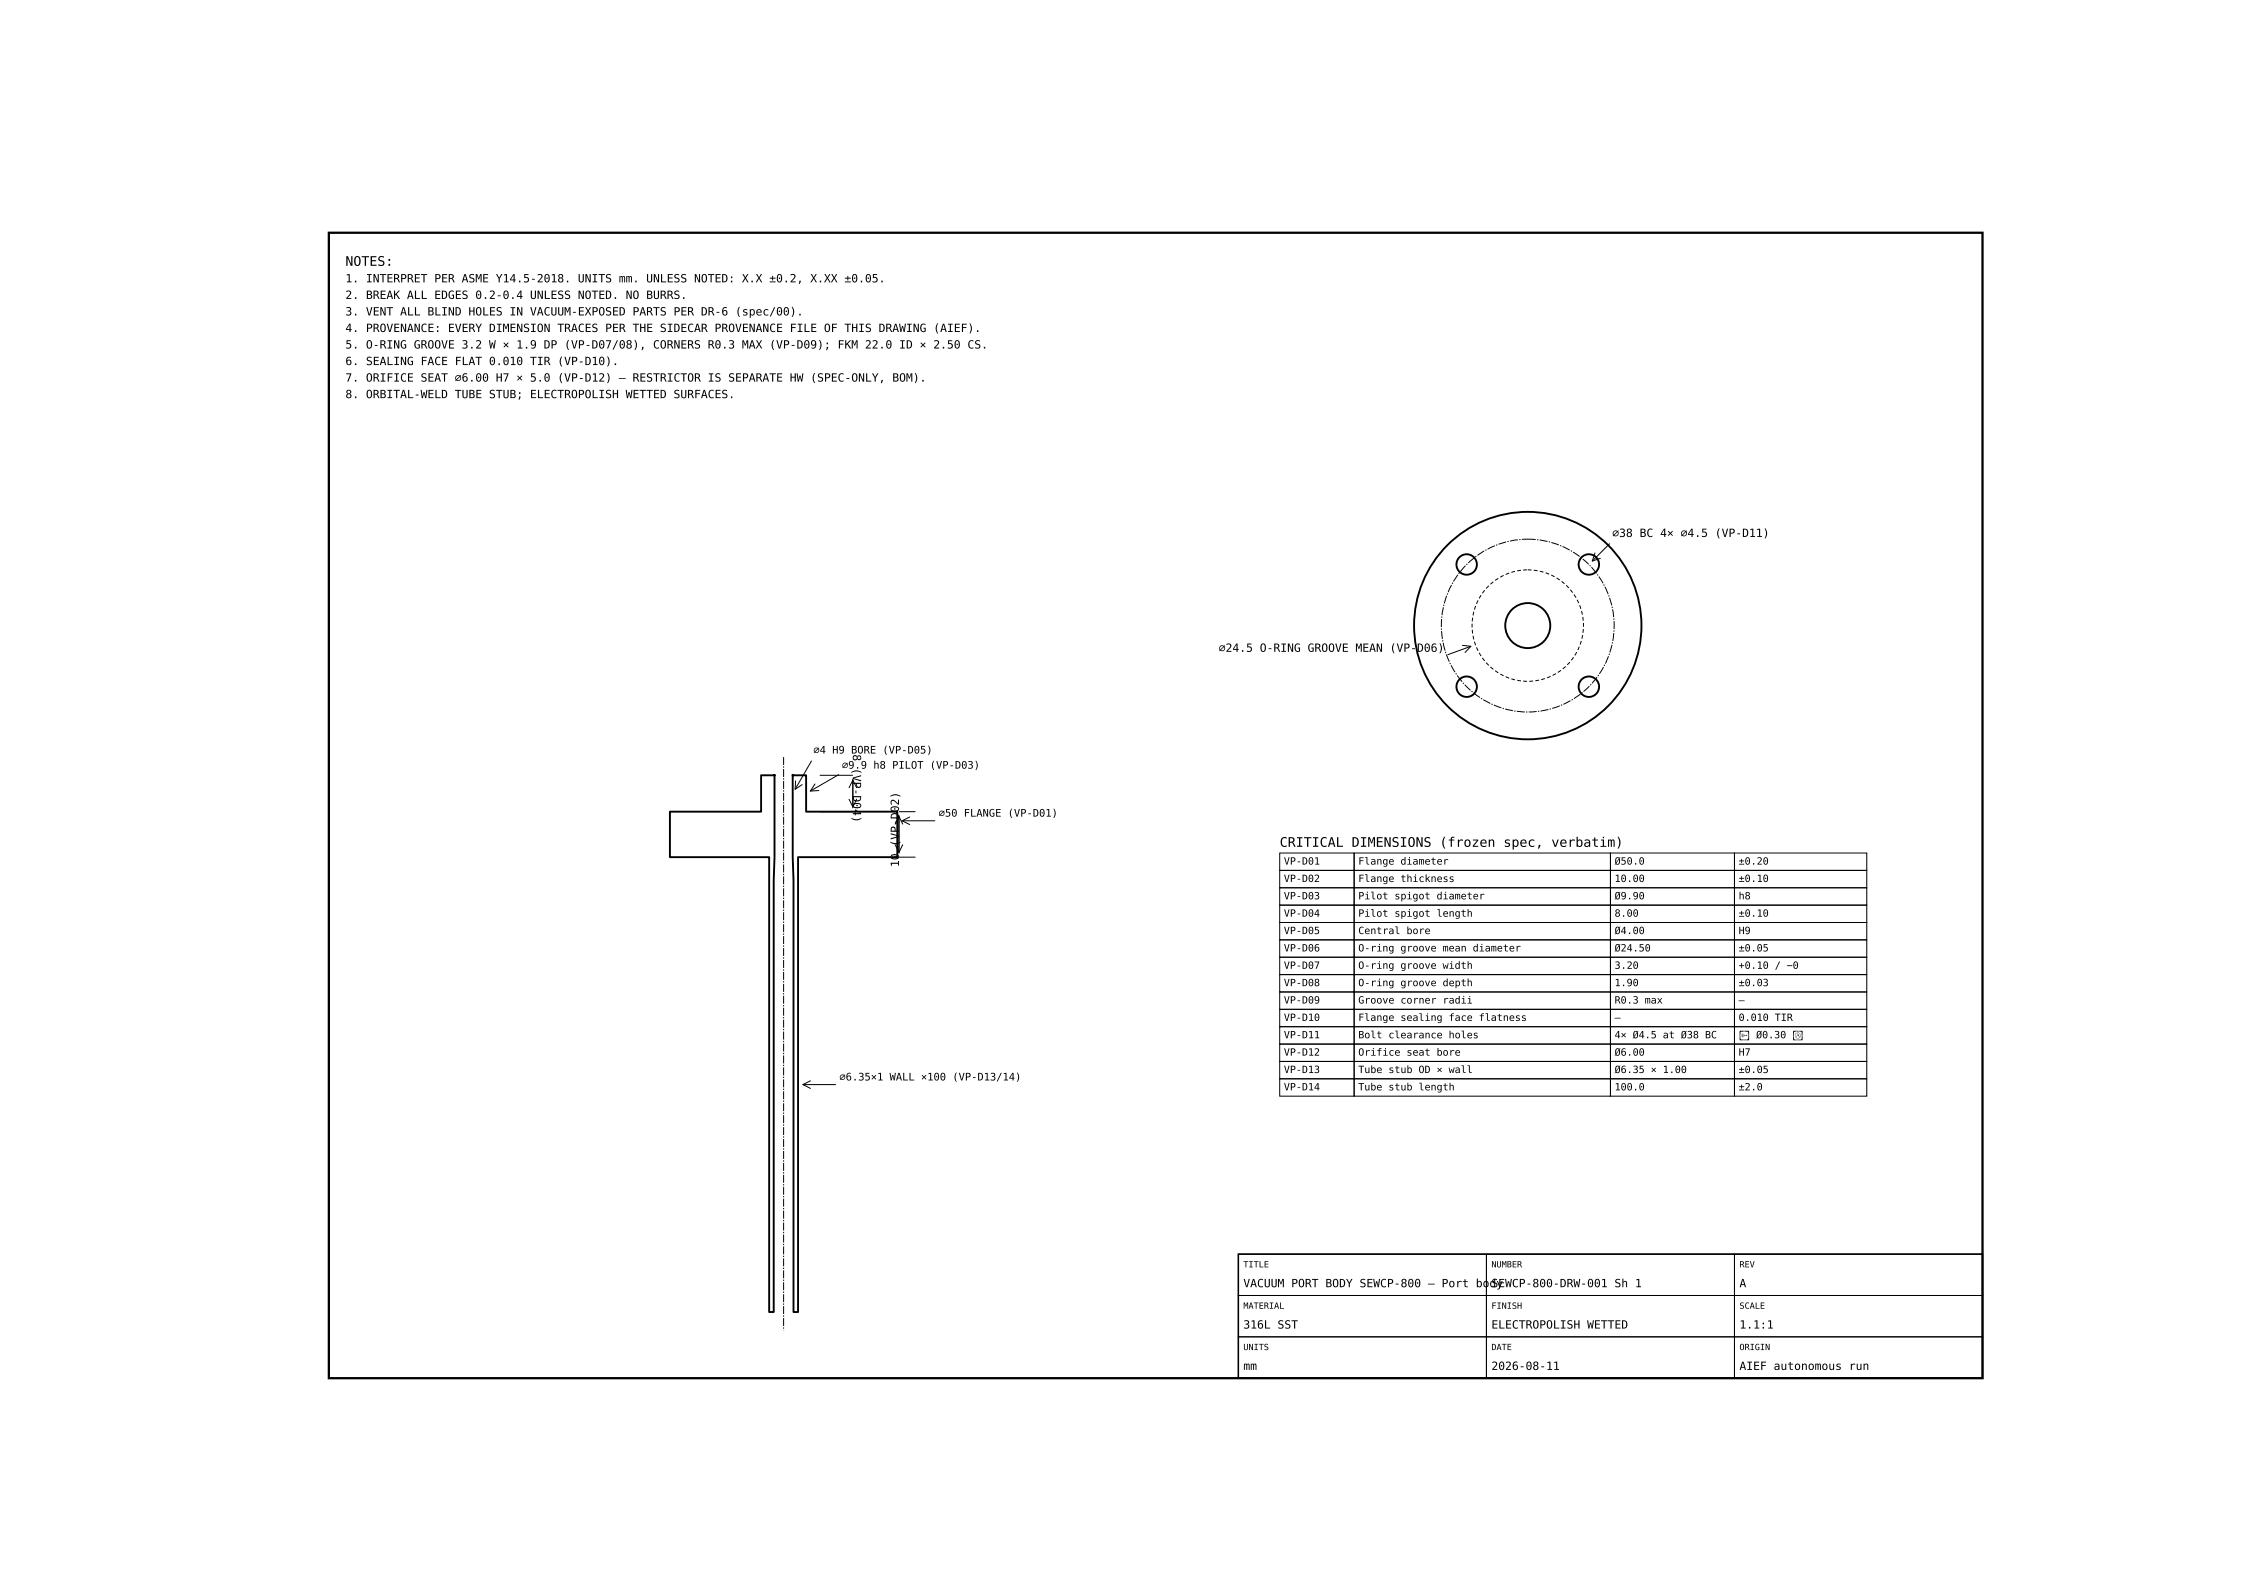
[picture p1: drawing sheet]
<svg xmlns="http://www.w3.org/2000/svg" width="420mm" height="297mm" viewBox="0 0 420 297" stroke-linecap="round" stroke-linejoin="round" font-family="sans-serif">
<defs><g id="words">
<g font-size="2.5">
<text x="64.3" y="49.5">NOTES:</text>
<text x="238.4" y="157.7">CRITICAL DIMENSIONS (frozen spec, verbatim)</text>
</g>
<g font-size="2.1">
<text x="64.3" y="52.6">1. INTERPRET PER ASME Y14.5-2018. UNITS mm. UNLESS NOTED: X.X ±0.2, X.XX ±0.05.</text>
<text x="64.3" y="55.7">2. BREAK ALL EDGES 0.2-0.4 UNLESS NOTED. NO BURRS.</text>
<text x="64.3" y="58.7">3. VENT ALL BLIND HOLES IN VACUUM-EXPOSED PARTS PER DR-6 (spec/00).</text>
<text x="64.3" y="61.8">4. PROVENANCE: EVERY DIMENSION TRACES PER THE SIDECAR PROVENANCE FILE OF THIS DRAWING (AIEF).</text>
<text x="64.3" y="64.9">5. O-RING GROOVE 3.2 W × 1.9 DP (VP-D07/08), CORNERS R0.3 MAX (VP-D09); FKM 22.0 ID × 2.50 CS.</text>
<text x="64.3" y="68">6. SEALING FACE FLAT 0.010 TIR (VP-D10).</text>
<text x="64.3" y="71.1">7. ORIFICE SEAT ⌀6.00 H7 × 5.0 (VP-D12) — RESTRICTOR IS SEPARATE HW (SPEC-ONLY, BOM).</text>
<text x="64.3" y="74.1">8. ORBITAL-WELD TUBE STUB; ELECTROPOLISH WETTED SURFACES.</text>
<text x="300.3" y="100">⌀38 BC 4× ⌀4.5 (VP-D11)</text>
<text x="227" y="121.4">⌀24.5 O-RING GROOVE MEAN (VP-D06)</text>
<text x="158.8" y="140.5" transform="rotate(90 158.8 140.5)">8 (VP-D04)</text>
<text x="167.4" y="161.5" transform="rotate(-90 167.4 161.5)">10 (VP-D02)</text>
<text x="231.6" y="239.7">VACUUM PORT BODY SEWCP-800 — Port body</text>
<text x="277.8" y="239.7">SEWCP-800-DRW-001 Sh 1</text>
<text x="324" y="239.7">A</text>
<text x="231.6" y="247.4">316L SST</text>
<text x="277.8" y="247.4">ELECTROPOLISH WETTED</text>
<text x="324" y="247.4">1.1:1</text>
<text x="231.6" y="255.1">mm</text>
<text x="277.8" y="255.1">2026-08-11</text>
<text x="324" y="255.1">AIEF autonomous run</text>
</g>
<g font-size="1.9">
<text x="151.5" y="140.3">⌀4 H9 BORE (VP-D05)</text>
<text x="156.8" y="143.1">⌀9.9 h8 PILOT (VP-D03)</text>
<text x="174.8" y="152.1">⌀50 FLANGE (VP-D01)</text>
<text x="239.1" y="161">VP-D01</text>
<text x="253" y="161">Flange diameter</text>
<text x="300.7" y="161">Ø50.0</text>
<text x="323.8" y="161">±0.20</text>
<text x="239.1" y="164.2">VP-D02</text>
<text x="239.1" y="167.5">VP-D03</text>
<text x="253" y="164.2">Flange thickness</text>
<text x="253" y="167.5">Pilot spigot diameter</text>
<text x="300.7" y="164.2">10.00</text>
<text x="300.7" y="167.5">Ø9.90</text>
<text x="323.8" y="164.2">±0.10</text>
<text x="323.8" y="167.5">h8</text>
<text x="239.1" y="170.7">VP-D04</text>
<text x="239.1" y="173.9">VP-D05</text>
<text x="253" y="170.7">Pilot spigot length</text>
<text x="253" y="173.9">Central bore</text>
<text x="300.7" y="170.7">8.00</text>
<text x="300.7" y="173.9">Ø4.00</text>
<text x="323.8" y="170.7">±0.10</text>
<text x="323.8" y="173.9">H9</text>
<text x="239.1" y="177.2">VP-D06</text>
<text x="253" y="177.2">O-ring groove mean diameter</text>
<text x="300.7" y="177.2">Ø24.50</text>
<text x="323.8" y="177.2">±0.05</text>
<text x="239.1" y="180.4">VP-D07</text>
<text x="239.1" y="183.6">VP-D08</text>
<text x="253" y="180.4">O-ring groove width</text>
<text x="253" y="183.6">O-ring groove depth</text>
<text x="300.7" y="180.4">3.20</text>
<text x="300.7" y="183.6">1.90</text>
<text x="323.8" y="180.4">+0.10 / −0</text>
<text x="323.8" y="183.6">±0.03</text>
<text x="239.1" y="186.9">VP-D09</text>
<text x="239.1" y="190.1">VP-D10</text>
<text x="253" y="186.9">Groove corner radii</text>
<text x="253" y="190.1">Flange sealing face flatness</text>
<text x="300.7" y="186.9">R0.3 max</text>
<text x="300.7" y="190.1">—</text>
<text x="323.8" y="186.9">—</text>
<text x="323.8" y="190.1">0.010 TIR</text>
<text x="239.1" y="193.3">VP-D11</text>
<text x="239.1" y="196.6">VP-D12</text>
<text x="253" y="193.3">Bolt clearance holes</text>
<text x="253" y="196.6">Orifice seat bore</text>
<text x="300.7" y="193.3">4× Ø4.5 at Ø38 BC</text>
<text x="300.7" y="196.6">Ø6.00</text>
<text x="323.8" y="193.3">⌖ Ø0.30 Ⓜ</text>
<text x="323.8" y="196.6">H7</text>
<text x="156.3" y="201.2">⌀6.35×1 WALL ×100 (VP-D13/14)</text>
<text x="239.1" y="199.8">VP-D13</text>
<text x="239.1" y="203">VP-D14</text>
<text x="253" y="199.8">Tube stub OD × wall</text>
<text x="253" y="203">Tube stub length</text>
<text x="300.7" y="199.8">Ø6.35 × 1.00</text>
<text x="300.7" y="203">100.0</text>
<text x="323.8" y="199.8">±0.05</text>
<text x="323.8" y="203">±2.0</text>
</g>
<g font-size="1.6">
<text x="231.6" y="236">TITLE</text>
<text x="277.8" y="236">NUMBER</text>
<text x="324" y="236">REV</text>
<text x="231.6" y="243.7">MATERIAL</text>
<text x="277.8" y="243.7">FINISH</text>
<text x="324" y="243.7">SCALE</text>
<text x="231.6" y="251.4">UNITS</text>
<text x="277.8" y="251.4">DATE</text>
<text x="324" y="251.4">ORIGIN</text>
</g>
</g></defs>
<path d="M61.2 43.3h308v213.3h-308z" fill="none" stroke="#000" stroke-width=".42"/>
<g fill="none" stroke="#000" stroke-width=".35">
<path d="M124.8 151.1h17v-6.7h2.5v15.2l-.2 4.2v80.5h-.8v-84.7h-18.5zM147.6 144.4h2.5v6.7h17v8.5h-18.5v84.7h-.8v-80.5l-.2-4.2z"/>
<circle cx="273.2" cy="105.1" r="1.91"/>
<circle cx="284.5" cy="116.5" r="21.2"/>
<circle cx="284.5" cy="116.5" r="4.2"/>
<circle cx="295.9" cy="105.1" r="1.91"/>
<circle cx="273.2" cy="127.9" r="1.91"/>
<circle cx="295.9" cy="127.9" r="1.91"/>
</g>
<circle cx="284.6" cy="116.5" r="10.4" fill="none" stroke="#000" stroke-width=".19" stroke-dasharray=".7 .4" stroke-linecap="butt"/>
<g fill="none" stroke="#000" stroke-width=".19" stroke-dasharray="1.5 .2 .2 .2" stroke-linecap="butt">
<path d="M145.9 141v106.7"/>
<circle cx="284.5" cy="116.5" r="16.1"/>
</g>
<g fill="none" stroke="#000" stroke-width=".19">
<path d="M297.1 103l-.5 1.5 1.5-.5M299.8 101.3l-3.2 3.2M272.4 120.2l1.6 .1-1.1 1.2M274 120.3l-4.3 1.6M148.2 145.4l-.1 1.6 1.3-.9M151.1 141.7l-3 5.3M151.8 146l-.9 1.3 1.6-.1M152.7 151.1h6.1M152.7 144.4h6.1M156.2 144.3l-5.3 3M158.1 148.8l.7 1.4 .7-1.4M158.1 146.7l.7-1.4 .7 1.4"/>
<path d="M158.8 145.1v5.1M158.8 145.3v5.1M166.7 153.5l.7-1.5 .7 1.5M166.7 157.3l.7 1.4 .7-1.4M167.4 152v6.9M167.4 151.8v6.9M167.4 151.1h3.1M167.4 159.6h3.1M168 152.8h6.1M169.4 152.1l-1.4 .7 1.4 .7M238.4 158.8h13.8v3.3h-13.8zM252.2 158.8h47.7v3.3h-47.7z"/>
<path d="M299.9 158.8h23.2v3.3h-23.2zM323.1 158.8h24.6v3.3h-24.6zM238.4 162.1h13.8v3.2h-13.8zM238.4 165.3h13.8v3.2h-13.8zM238.4 168.5h13.8v3.3h-13.8zM238.4 171.8h13.8v3.2h-13.8zM238.4 175h13.8v3.2h-13.8zM238.4 178.2h13.8v3.3h-13.8zM252.2 162.1h47.7v3.2h-47.7zM252.2 165.3h47.7v3.2h-47.7zM252.2 168.5h47.7v3.3h-47.7zM252.2 171.8h47.7v3.2h-47.7z"/>
<path d="M252.2 175h47.7v3.2h-47.7zM252.2 178.2h47.7v3.3h-47.7zM299.9 162.1h23.2v3.2h-23.2zM299.9 165.3h23.2v3.2h-23.2zM299.9 168.5h23.2v3.3h-23.2zM299.9 171.8h23.2v3.2h-23.2zM299.9 175h23.2v3.2h-23.2zM299.9 178.2h23.2v3.3h-23.2zM323.1 162.1h24.6v3.2h-24.6zM323.1 165.3h24.6v3.2h-24.6zM323.1 168.5h24.6v3.3h-24.6zM323.1 171.8h24.6v3.2h-24.6z"/>
<path d="M323.1 175h24.6v3.2h-24.6zM323.1 178.2h24.6v3.3h-24.6zM238.4 181.5h13.8v3.2h-13.8zM238.4 184.7h13.8v3.2h-13.8zM238.4 187.9h13.8v3.3h-13.8zM238.4 191.2h13.8v3.2h-13.8zM238.4 194.4h13.8v3.2h-13.8zM238.4 197.6h13.8v3.3h-13.8zM252.2 181.5h47.7v3.2h-47.7zM252.2 184.7h47.7v3.2h-47.7zM252.2 187.9h47.7v3.3h-47.7zM252.2 191.2h47.7v3.2h-47.7z"/>
<path d="M252.2 194.4h47.7v3.2h-47.7zM252.2 197.6h47.7v3.3h-47.7zM299.9 181.5h23.2v3.2h-23.2zM299.9 184.7h23.2v3.2h-23.2zM299.9 187.9h23.2v3.3h-23.2zM299.9 191.2h23.2v3.2h-23.2zM299.9 194.4h23.2v3.2h-23.2zM299.9 197.6h23.2v3.3h-23.2zM323.1 181.5h24.6v3.2h-24.6zM323.1 184.7h24.6v3.2h-24.6zM323.1 187.9h24.6v3.3h-24.6zM323.1 191.2h24.6v3.2h-24.6z"/>
<path d="M323.1 194.4h24.6v3.2h-24.6zM323.1 197.6h24.6v3.3h-24.6zM149.5 202h6.1M151 201.3l-1.5 .7 1.5 .7M238.4 200.9h13.8v3.2h-13.8zM252.2 200.9h47.7v3.2h-47.7zM299.9 200.9h23.2v3.2h-23.2zM323.1 200.9h24.6v3.2h-24.6zM230.7 233.5h46.2v7.7h-46.2zM276.9 233.5h46.2v7.7h-46.2zM323.1 233.5h46.1v7.7h-46.1zM230.7 241.2h46.2v7.7h-46.2z"/>
<path d="M230.7 248.9h46.2v7.7h-46.2zM276.9 241.2h46.2v7.7h-46.2zM276.9 248.9h46.2v7.7h-46.2zM323.1 241.2h46.1v7.7h-46.1zM323.1 248.9h46.1v7.7h-46.1z"/>
</g>
<path d="M230.7 233.5h138.5v23.1h-138.5z" fill="none" stroke="#000" stroke-width=".28"/>
<use href="#words"/>
</svg>
